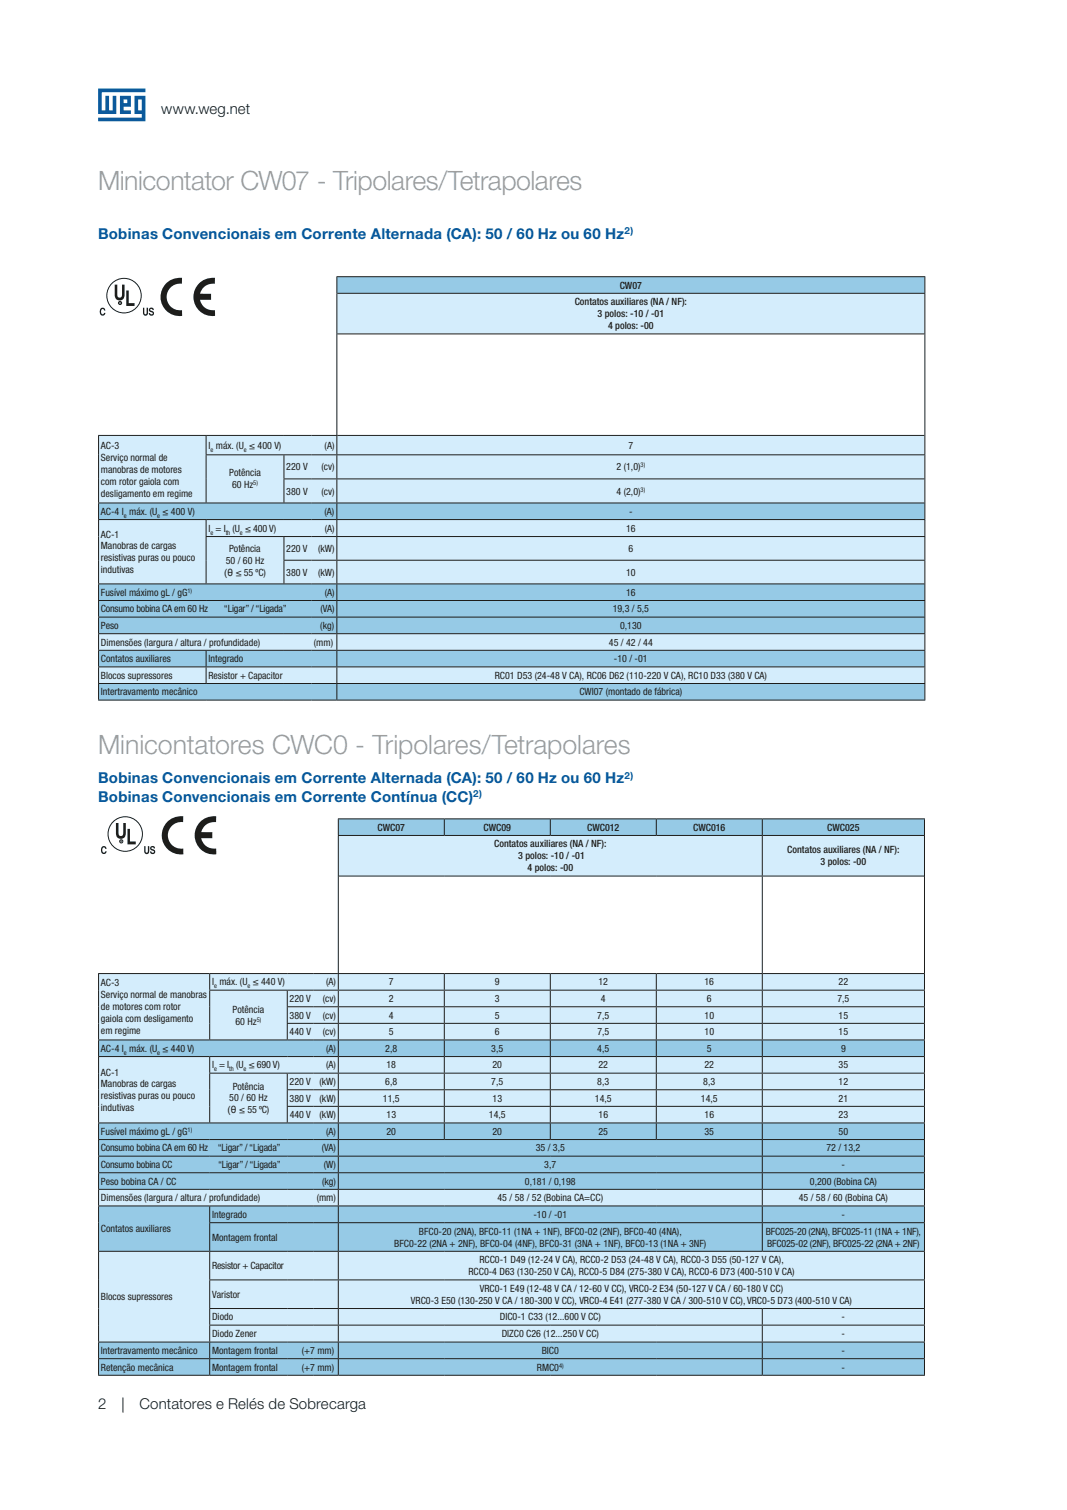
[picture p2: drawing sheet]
<svg xmlns="http://www.w3.org/2000/svg" width="210mm" height="297mm" viewBox="0 0 210 297" stroke-linecap="round" stroke-linejoin="round" font-family="sans-serif">
<defs><g id="words">
<g font-size="5.2" fill="#9d9d9d">
<text x="19.3" y="37.3">Minicontator CW07 - Tripolares/Tetrapolares</text>
<text x="19.3" y="148.4">Minicontatores CWC0 - Tripolares/Tetrapolares</text>
</g>
<g font-size="3" fill="#1d1d1b">
<text x="31.7" y="22.4">www.weg.net</text>
<text x="19.3" y="277.2">2</text>
<text x="27.4" y="277.2">Contatores e Relés de Sobrecarga</text>
</g>
<g font-size="3" fill="#00569e">
<text x="19.3" y="47">Bobinas Convencionais em Corrente Alternada (CA): 50 / 60 Hz ou 60 Hz</text>
<text x="19.3" y="154">Bobinas Convencionais em Corrente Alternada (CA): 50 / 60 Hz ou 60 Hz</text>
<text x="19.3" y="157.8">Bobinas Convencionais em Corrente Contínua (CC)</text>
</g>
<g font-size="2" fill="#1d1d1b">
<text x="121.9" y="56.8">CW07</text>
<text x="113.1" y="60">Contatos auxiliares (NA / NF):</text>
<text x="117.6" y="62.4">3 polos: -10 / -01</text>
<text x="119.6" y="64.8">4 polos: -00</text>
<text x="19.9" y="88.3">AC-3</text>
<text x="41" y="88.3">I máx. (U ≤ 400 V)</text>
<text x="63.9" y="88.3">(A)</text>
<text x="123.6" y="88.3">7</text>
<text x="19.9" y="90.6">Serviço normal de</text>
<text x="19.9" y="93">manobras de motores</text>
<text x="19.9" y="95.4">com rotor gaiola com</text>
<text x="45.1" y="93.7">Potência</text>
<text x="56.3" y="92.5">220 V</text>
<text x="63.2" y="92.5">(cv)</text>
<text x="121.3" y="92.5">2 (1,0)</text>
<text x="19.9" y="97.7">desligamento em regime</text>
<text x="19.9" y="101.3">AC-4 I máx. (U ≤ 400 V)</text>
<text x="45.6" y="96.1">60 Hz</text>
<text x="56.3" y="97.3">380 V</text>
<text x="63.2" y="97.3">(cv)</text>
<text x="63.8" y="101.3">(A)</text>
<text x="121.3" y="97.3">4 (2,0)</text>
<text x="123.8" y="101.3">-</text>
<text x="19.9" y="105.8">AC-1</text>
<text x="41" y="104.6">I = I (U ≤ 400 V)</text>
<text x="63.9" y="104.6">(A)</text>
<text x="123.2" y="104.6">16</text>
<text x="19.9" y="108.1">Manobras de cargas</text>
<text x="19.9" y="110.4">resistivas puras ou pouco</text>
<text x="19.9" y="112.7">indutivas</text>
<text x="44.1" y="113.2">(θ ≤ 55 ºC)</text>
<text x="44.4" y="110.9">50 / 60 Hz</text>
<text x="45.1" y="108.6">Potência</text>
<text x="56.3" y="108.6">220 V</text>
<text x="56.3" y="113.2">380 V</text>
<text x="62.6" y="108.6">(kW)</text>
<text x="62.6" y="113.2">(kW)</text>
<text x="123.2" y="113.2">10</text>
<text x="123.6" y="108.6">6</text>
<text x="19.9" y="117.2">Fusível máximo gL / gG</text>
<text x="63.9" y="117.2">(A)</text>
<text x="123.2" y="117.2">16</text>
<text x="19.9" y="123.7">Peso</text>
<text x="19.9" y="120.5">Consumo bobina CA em 60 Hz</text>
<text x="44.1" y="120.5">“Ligar” / “Ligada”</text>
<text x="63" y="123.7">(kg)</text>
<text x="63" y="120.5">(VA)</text>
<text x="120.5" y="120.5">19,3 / 5,5</text>
<text x="122" y="123.7">0,130</text>
<text x="19.9" y="127">Dimensões (largura / altura / profundidade)</text>
<text x="19.9" y="130.3">Contatos auxiliares</text>
<text x="41" y="130.3">Integrado</text>
<text x="61.7" y="127">(mm)</text>
<text x="119.8" y="127">45 / 42 / 44</text>
<text x="120.8" y="130.3">-10 / -01</text>
<text x="19.9" y="133.5">Blocos supressores</text>
<text x="19.9" y="136.8">Intertravamento mecânico</text>
<text x="41" y="133.5">Resistor + Capacitor</text>
<text x="97.3" y="133.5">RC01 D53 (24-48 V CA), RC06 D62 (110-220 V CA), RC10 D33 (380 V CA)</text>
<text x="114" y="136.8">CWI07 (montado de fábrica)</text>
<text x="74.3" y="163.4">CWC07</text>
<text x="95.1" y="163.4">CWC09</text>
<text x="97.2" y="166.7">Contatos auxiliares (NA / NF):</text>
<text x="115.5" y="163.4">CWC012</text>
<text x="136.4" y="163.4">CWC016</text>
<text x="154.9" y="167.9">Contatos auxiliares (NA / NF):</text>
<text x="162.7" y="163.4">CWC025</text>
<text x="101.9" y="169">3 polos: -10 / -01</text>
<text x="103.8" y="171.4">4 polos: -00</text>
<text x="161.4" y="170.2">3 polos: -00</text>
<text x="19.9" y="194">AC-3</text>
<text x="19.9" y="196.4">Serviço normal de manobras</text>
<text x="41.7" y="193.8">I máx. (U ≤ 440 V)</text>
<text x="57" y="197.1">220 V</text>
<text x="63.5" y="197.1">(cv)</text>
<text x="64.2" y="193.8">(A)</text>
<text x="76.5" y="197.1">2</text>
<text x="76.5" y="193.8">7</text>
<text x="97.4" y="197.1">3</text>
<text x="97.4" y="193.8">9</text>
<text x="117.7" y="193.8">12</text>
<text x="118.2" y="197.1">4</text>
<text x="138.6" y="193.8">16</text>
<text x="139.1" y="197.1">6</text>
<text x="164.7" y="197.1">7,5</text>
<text x="165" y="193.8">22</text>
<text x="19.9" y="198.7">de motores com rotor</text>
<text x="19.9" y="201.1">gaiola com desligamento</text>
<text x="19.9" y="203.5">em regime</text>
<text x="45.8" y="199.2">Potência</text>
<text x="46.3" y="201.6">60 Hz</text>
<text x="57" y="200.4">380 V</text>
<text x="57" y="203.6">440 V</text>
<text x="63.5" y="200.4">(cv)</text>
<text x="63.5" y="203.6">(cv)</text>
<text x="76.5" y="200.4">4</text>
<text x="76.5" y="203.6">5</text>
<text x="97.4" y="200.4">5</text>
<text x="97.4" y="203.6">6</text>
<text x="117.5" y="200.4">7,5</text>
<text x="117.5" y="203.6">7,5</text>
<text x="138.6" y="200.4">10</text>
<text x="138.6" y="203.6">10</text>
<text x="165" y="200.4">15</text>
<text x="165" y="203.6">15</text>
<text x="19.9" y="206.9">AC-4 I máx. (U ≤ 440 V)</text>
<text x="64.2" y="206.9">(A)</text>
<text x="75.8" y="206.9">2,8</text>
<text x="96.7" y="206.9">3,5</text>
<text x="117.5" y="206.9">4,5</text>
<text x="139.1" y="206.9">5</text>
<text x="165.4" y="206.9">9</text>
<text x="19.9" y="211.6">AC-1</text>
<text x="19.9" y="213.9">Manobras de cargas</text>
<text x="41.7" y="210.2">I = I (U ≤ 690 V)</text>
<text x="45.8" y="214.4">Potência</text>
<text x="57" y="213.4">220 V</text>
<text x="62.8" y="213.4">(kW)</text>
<text x="64.2" y="210.2">(A)</text>
<text x="75.8" y="213.4">6,8</text>
<text x="76" y="210.2">18</text>
<text x="96.7" y="213.4">7,5</text>
<text x="96.9" y="210.2">20</text>
<text x="117.5" y="213.4">8,3</text>
<text x="117.7" y="210.2">22</text>
<text x="138.4" y="213.4">8,3</text>
<text x="138.6" y="210.2">22</text>
<text x="165" y="210.2">35</text>
<text x="165" y="213.4">12</text>
<text x="19.9" y="216.2">resistivas puras ou pouco</text>
<text x="19.9" y="218.5">indutivas</text>
<text x="44.8" y="219">(θ ≤ 55 ºC)</text>
<text x="45.1" y="216.7">50 / 60 Hz</text>
<text x="57" y="216.7">380 V</text>
<text x="57" y="220">440 V</text>
<text x="62.9" y="216.7">(kW)</text>
<text x="62.9" y="220">(kW)</text>
<text x="75.3" y="216.7">11,5</text>
<text x="76" y="220">13</text>
<text x="96.2" y="220">14,5</text>
<text x="96.9" y="216.7">13</text>
<text x="117" y="216.7">14,5</text>
<text x="117.8" y="220">16</text>
<text x="137.9" y="216.7">14,5</text>
<text x="138.6" y="220">16</text>
<text x="165" y="216.7">21</text>
<text x="165" y="220">23</text>
<text x="19.9" y="226.5">Consumo bobina CA em 60 Hz</text>
<text x="19.9" y="223.2">Fusível máximo gL / gG</text>
<text x="42.8" y="226.5">“Ligar” / “Ligada”</text>
<text x="63.3" y="226.5">(VA)</text>
<text x="64.2" y="223.2">(A)</text>
<text x="76" y="223.2">20</text>
<text x="96.9" y="223.2">20</text>
<text x="105.4" y="226.5">35 / 3,5</text>
<text x="117.7" y="223.2">25</text>
<text x="138.6" y="223.2">35</text>
<text x="162.6" y="226.5">72 / 13,2</text>
<text x="165" y="223.2">50</text>
<text x="19.9" y="229.8">Consumo bobina CC</text>
<text x="19.9" y="233">Peso bobina CA / CC</text>
<text x="42.9" y="229.8">“Ligar” / “Ligada”</text>
<text x="63.4" y="233">(kg)</text>
<text x="63.7" y="229.8">(W)</text>
<text x="103.3" y="233">0,181 / 0,198</text>
<text x="107.1" y="229.8">3,7</text>
<text x="159.3" y="233">0,200 (Bobina CA)</text>
<text x="165.6" y="229.8">-</text>
<text x="19.9" y="236.3">Dimensões (largura / altura / profundidade)</text>
<text x="41.7" y="239.6">Integrado</text>
<text x="62.3" y="236.3">(mm)</text>
<text x="97.9" y="236.3">45 / 58 / 52 (Bobina CA=CC)</text>
<text x="104.9" y="239.6">-10 / -01</text>
<text x="157.1" y="236.3">45 / 58 / 60 (Bobina CA)</text>
<text x="165.6" y="239.6">-</text>
<text x="19.9" y="242.4">Contatos auxiliares</text>
<text x="41.7" y="244">Montagem frontal</text>
<text x="77.6" y="245.2">BFC0-22 (2NA + 2NF), BFC0-04 (4NF), BFC0-31 (3NA + 1NF), BFC0-13 (1NA + 3NF)</text>
<text x="82.4" y="242.9">BFC0-20 (2NA), BFC0-11 (1NA + 1NF), BFC0-02 (2NF), BFC0-40 (4NA),</text>
<text x="150.7" y="242.9">BFC025-20 (2NA), BFC025-11 (1NA + 1NF),</text>
<text x="150.9" y="245.2">BFC025-02 (2NF), BFC025-22 (2NA + 2NF)</text>
<text x="41.7" y="249.7">Resistor + Capacitor</text>
<text x="92.2" y="250.8">RCC0-4 D63 (130-250 V CA), RCC0-5 D84 (275-380 V CA), RCC0-6 D73 (400-510 V CA)</text>
<text x="94.3" y="248.5">RCC0-1 D49 (12-24 V CA), RCC0-2 D53 (24-48 V CA), RCC0-3 D55 (50-127 V CA),</text>
<text x="19.9" y="255.8">Blocos supressores</text>
<text x="41.7" y="255.3">Varistor</text>
<text x="80.8" y="256.5">VRC0-3 E50 (130-250 V CA / 180-300 V CC), VRC0-4 E41 (277-380 V CA / 300-510 V CC), VRC0-5 D73 (400-510 V CA)</text>
<text x="94.4" y="254.1">VRC0-1 E49 (12-48 V CA / 12-60 V CC), VRC0-2 E34 (50-127 V CA / 60-180 V CC)</text>
<text x="41.7" y="259.7">Diodo</text>
<text x="41.7" y="263">Diodo Zener</text>
<text x="98.3" y="259.7">DIC0-1 C33 (12...600 V CC)</text>
<text x="98.7" y="263">DIZC0 C26 (12...250 V CC)</text>
<text x="165.6" y="259.7">-</text>
<text x="165.6" y="263">-</text>
<text x="19.9" y="266.3">Intertravamento mecânico</text>
<text x="19.9" y="269.6">Retenção mecânica</text>
<text x="41.7" y="266.3">Montagem frontal</text>
<text x="41.7" y="269.6">Montagem frontal</text>
<text x="59.4" y="266.3">(+7 mm)</text>
<text x="59.4" y="269.6">(+7 mm)</text>
<text x="105.6" y="269.6">RMC0</text>
<text x="106.6" y="266.3">BIC0</text>
<text x="165.6" y="269.6">-</text>
<text x="165.6" y="266.3">-</text>
</g>
<g font-size="1.9" fill="#00569e">
<text x="122.9" y="46.1">2)</text>
<text x="122.9" y="153.2">2)</text>
<text x="93.1" y="156.9">2)</text>
</g>
<g font-size="1.3" fill="#1d1d1b">
<text x="41.4" y="88.9">e</text>
<text x="48" y="88.9">e</text>
<text x="49.8" y="95.5">5)</text>
<text x="126" y="92">3)</text>
<text x="24.4" y="101.9">e</text>
<text x="30.9" y="101.9">e</text>
<text x="126" y="96.7">3)</text>
<text x="41.4" y="105.2">e</text>
<text x="44.4" y="105.2">th</text>
<text x="47.2" y="105.2">e</text>
<text x="36.9" y="116.6">1)</text>
<text x="42.1" y="194.4">e</text>
<text x="48.7" y="194.4">e</text>
<text x="50.5" y="201">5)</text>
<text x="24.4" y="207.5">e</text>
<text x="30.9" y="207.5">e</text>
<text x="42.1" y="210.8">e</text>
<text x="45.1" y="210.8">th</text>
<text x="47.9" y="210.8">e</text>
<text x="36.9" y="222.6">1)</text>
<text x="110" y="269">4)</text>
</g>
</g></defs>
<g fill="#00569e">
<path d="M19.3 17.4h9.3v.7h-8.6v3.6h.7v-2.8h.8v2.8h.7v-2.8h.7v3.5h-3.6z"/>
<path d="M23.6 18.9v3.5h2.1v-.7h-1.4v-.7h1.4v-2.1zM24.3 19.6h.7v.7h-.7z"/>
<path d="M19.3 23.1v.8h9.3v-5h-2.1v3.5h1.4v.7zM27.2 19.6h.7v2.1h-.7z"/>
</g>
<path d="M24.2 274.9v3" fill="none" stroke="#1d1d1b" stroke-width=".2"/>
<path d="M66.6 161.1h20.8v3.2h-20.8zM87.4 161.1h20.9v3.2h-20.9zM108.3 161.1h20.8v3.2h-20.8zM129.1 161.1h20.9v3.2h-20.9zM150 161.1h31.9v3.2h-31.9zM19.4 204.6h42.2v3.2h-42.2zM61.6 204.6h5v3.2h-5zM66.6 204.6h20.8v3.2h-20.8zM87.4 204.6h20.9v3.2h-20.9zM108.3 204.6h20.8v3.2h-20.8zM129.1 204.6h20.9v3.2h-20.9zM150 204.6h31.9v3.2h-31.9zM19.4 220.9h42.2v3.3h-42.2zM61.6 220.9h5v3.3h-5zM66.6 220.9h20.8v3.3h-20.8zM87.4 220.9h20.9v3.3h-20.9zM108.3 220.9h20.8v3.3h-20.8zM129.1 220.9h20.9v3.3h-20.9zM150 220.9h31.9v3.3h-31.9zM66.6 224.2h83.4v3.2h-83.4zM150 224.2h31.9v3.2h-31.9zM66.6 227.4h83.4v3.3h-83.4zM150 227.4h31.9v3.3h-31.9zM19.4 230.7h42.2v3.3h-42.2zM61.6 230.7h5v3.3h-5zM66.6 230.7h83.4v3.3h-83.4zM150 230.7h31.9v3.3h-31.9zM19.4 237.2h21.9v9h-21.9zM41.3 237.2h25.3v3.3h-25.3zM66.6 237.2h83.4v3.3h-83.4zM150 237.2h31.9v3.3h-31.9zM41.3 240.5h25.3v5.6h-25.3zM66.6 240.5h83.4v5.6h-83.4zM150 240.5h31.9v5.6h-31.9zM19.4 264h21.9v3.3h-21.9zM41.3 264h25.3v3.3h-25.3zM66.6 264h83.4v3.3h-83.4zM150 264h31.9v3.3h-31.9zM19.4 267.3h21.9v3.2h-21.9zM41.3 267.3h25.3v3.2h-25.3zM66.6 267.3h83.4v3.2h-83.4zM150 267.3h31.9v3.2h-31.9z" fill="#96cae6"/>
<g fill="#d4edfc">
<path d="M66.6 164.3h83.4v8h-83.4zM150 164.3h31.9v8h-31.9zM19.4 191.5h21.9v13.1h-21.9zM41.3 191.5h20.3v3.3h-20.3zM61.6 191.5h5v3.3h-5zM66.6 191.5h20.8v3.3h-20.8zM87.4 191.5h20.9v3.3h-20.9zM108.3 191.5h20.8v3.3h-20.8zM129.1 191.5h20.9v3.3h-20.9zM150 191.5h31.9v3.3h-31.9zM41.3 194.8h15.2v9.8h-15.2zM56.5 194.8h5.1v3.2h-5.1zM61.6 194.8h5v3.2h-5zM66.6 194.8h20.8v3.2h-20.8zM87.4 194.8h20.9v3.2h-20.9zM108.3 194.8h20.8v3.2h-20.8zM129.1 194.8h20.9v3.2h-20.9zM150 194.8h31.9v3.2h-31.9zM56.5 198h5.1v3.3h-5.1zM61.6 198h5v3.3h-5zM66.6 198h20.8v3.3h-20.8zM87.4 198h20.9v3.3h-20.9zM108.3 198h20.8v3.3h-20.8zM129.1 198h20.9v3.3h-20.9zM150 198h31.9v3.3h-31.9zM56.5 201.3h5.1v3.3h-5.1zM61.6 201.3h5v3.3h-5zM66.6 201.3h20.8v3.3h-20.8zM87.4 201.3h20.9v3.3h-20.9zM108.3 201.3h20.8v3.3h-20.8zM129.1 201.3h20.9v3.3h-20.9zM150 201.3h31.9v3.3h-31.9zM66.6 207.8h20.8v3.3h-20.8zM87.4 207.8h20.9v3.3h-20.9zM108.3 207.8h20.8v3.3h-20.8zM129.1 207.8h20.9v3.3h-20.9zM150 207.8h31.9v3.3h-31.9zM66.6 211.1h20.8v3.3h-20.8zM87.4 211.1h20.9v3.3h-20.9zM108.3 211.1h20.8v3.3h-20.8zM129.1 211.1h20.9v3.3h-20.9zM150 211.1h31.9v3.3h-31.9zM66.6 214.4h20.8v3.2h-20.8zM87.4 214.4h20.9v3.2h-20.9zM108.3 214.4h20.8v3.2h-20.8zM129.1 214.4h20.9v3.2h-20.9zM150 214.4h31.9v3.2h-31.9zM66.6 217.6h20.8v3.3h-20.8zM87.4 217.6h20.9v3.3h-20.9zM108.3 217.6h20.8v3.3h-20.8zM129.1 217.6h20.9v3.3h-20.9zM150 217.6h31.9v3.3h-31.9zM66.6 234h83.4v3.2h-83.4zM150 234h31.9v3.2h-31.9zM19.4 246.2h21.9v17.8h-21.9zM66.6 246.2h115.3v5.6h-115.3zM66.6 251.8h115.3v5.6h-115.3zM66.6 257.4h83.4v3.3h-83.4zM150 257.4h31.9v3.3h-31.9zM66.6 260.7h83.4v3.3h-83.4zM150 260.7h31.9v3.3h-31.9z"/>
<path d="M19.4 207.8h21.9v13.1h-21.9zM41.3 207.8h20.3v3.3h-20.3zM61.6 207.8h5v3.3h-5zM41.3 211.1h15.2v9.8h-15.2zM56.5 211.1h5.1v3.3h-5.1zM61.6 211.1h5v3.3h-5zM56.5 214.4h5.1v3.2h-5.1zM61.6 214.4h5v3.2h-5zM56.5 217.6h5.1v3.3h-5.1zM61.6 217.6h5v3.3h-5zM19.4 234h42.2v3.2h-42.2zM61.6 234h5v3.2h-5zM41.3 246.2h15.2v5.6h-15.2zM56.5 246.2h10.1v5.6h-10.1zM41.3 251.8h15.2v5.6h-15.2zM56.5 251.8h10.1v5.6h-10.1zM41.3 257.4h15.2v3.3h-15.2zM56.5 257.4h10.1v3.3h-10.1zM41.3 260.7h15.2v3.3h-15.2zM56.5 260.7h10.1v3.3h-10.1z"/>
</g>
<path d="M19.4 224.2h42.2v3.2h-42.2zM61.6 224.2h5v3.2h-5zM19.4 227.4h42.2v3.3h-42.2zM61.6 227.4h5v3.3h-5z" fill="#96cae6"/>
<g fill="none" stroke="#1d1d1b" stroke-width=".2">
<path d="M66.5 161.1h115.5M66.5 164.3h115.5M66.6 161.2v3.1M66.6 164.4v27M66.6 172.3h115.2M87.4 161.2v3.1M108.3 161.2v3.1M129.1 161.2v3.1M150 161.2v3.1M150 164.4v7.9M150 172.4v19M181.9 161.2v3.1"/>
<path d="M181.9 164.4v27M19.3 191.5h162.7M19.4 191.6v12.9M41.2 194.8h140.8M41.3 191.6v3.1M41.3 194.9v9.6M56.4 198h125.6M56.5 194.9v3.1M56.5 198.1v3.1M66.6 191.6v3.1M66.6 194.9v3.1M66.6 198.1v3.1"/>
<path d="M87.4 191.6v3.1M87.4 194.9v3.1M87.4 198.1v3.1M108.3 191.6v3.1M108.3 194.9v3.1M108.3 198.1v3.1M129.1 191.6v3.1M129.1 194.9v3.1M129.1 198.1v3.1M150 191.6v3.1M150 194.9v3.1M150 198.1v3.1"/>
<path d="M181.9 191.6v3.1M181.9 194.9v3.1M181.9 198.1v3.1M19.3 207.8h162.7M19.3 204.6h162.7M19.4 204.7v3.1M19.4 207.9v12.9M41.2 211.1h140.8M41.3 207.9v3.1M41.3 211.2v9.6M56.4 214.4h125.6M56.4 217.6h125.6"/>
<path d="M56.4 201.3h125.6M56.5 201.4v3.1M56.5 211.2v3.1M56.5 214.5v3.1M56.5 217.7v3.1M66.6 201.4v3.1M66.6 204.7v3.1M66.6 207.9v3.1M66.6 211.2v3.1M66.6 214.5v3.1M66.6 217.7v3.1M87.4 201.4v3.1"/>
<path d="M87.4 204.7v3.1M87.4 207.9v3.1M87.4 211.2v3.1M87.4 214.5v3.1M87.4 217.7v3.1M108.3 201.4v3.1M108.3 204.7v3.1M108.3 207.9v3.1M108.3 211.2v3.1M108.3 214.5v3.1M108.3 217.7v3.1M129.1 201.4v3.1"/>
<path d="M129.1 204.7v3.1M129.1 207.9v3.1M129.1 211.2v3.1M129.1 214.5v3.1M129.1 217.7v3.1M150 201.4v3.1M150 204.7v3.1M150 207.9v3.1M150 211.2v3.1M150 214.5v3.1M150 217.7v3.1M181.9 201.4v3.1"/>
<path d="M181.9 204.7v3.1M181.9 207.9v3.1M181.9 211.2v3.1M181.9 214.5v3.1M181.9 217.7v3.1M19.3 227.4h162.7M19.3 237.2h162.7M19.3 220.9h162.7M19.3 224.2h162.7M19.3 230.7h162.7M19.3 234h162.7M19.4 221v3.1"/>
<path d="M19.4 224.2v3.1M19.4 227.5v3.1M19.4 230.8v3.1M19.4 234v3.1M19.4 237.3v8.8M41.3 237.3v3.1M66.6 221v3.1M66.6 224.2v3.1M66.6 227.5v3.1M66.6 230.8v3.1M66.6 234v3.1M66.6 237.3v3.1"/>
<path d="M87.4 221v3.1M108.3 221v3.1M129.1 221v3.1M150 221v3.1M150 224.2v3.1M150 227.5v3.1M150 230.8v3.1M150 234v3.1M150 237.3v3.1M181.9 221v3.1M181.9 224.2v3.1M181.9 227.5v3.1"/>
<path d="M181.9 230.8v3.1M181.9 234v3.1M181.9 237.3v3.1M19.3 246.2h162.7M19.4 246.2v17.7M41.2 251.8h140.8M41.2 257.4h140.8M41.2 240.5h140.8M41.3 240.6v5.5M41.3 246.2v5.5M41.3 251.9v5.4M41.3 257.5v3.1"/>
<path d="M66.6 240.6v5.5M66.6 246.2v5.5M66.6 251.9v5.4M66.6 257.5v3.1M150 240.6v5.5M150 257.5v3.1M181.9 240.6v5.5M181.9 246.2v5.5M181.9 251.9v5.4M181.9 257.5v3.1M19.3 264h162.7M19.3 267.3h162.7"/>
<path d="M19.3 270.5h162.7M19.4 264.1v3.1M19.4 267.4v3.1M41.2 260.7h140.8M41.3 260.8v3.1M41.3 264.1v3.1M41.3 267.4v3.1M66.6 260.8v3.1M66.6 264.1v3.1M66.6 267.4v3.1M150 260.8v3.1M150 264.1v3.1"/>
<path d="M150 267.4v3.1M181.9 260.8v3.1M181.9 264.1v3.1M181.9 267.4v3.1"/>
</g>
<g fill="#1d1d1b">
<path d="M22.8 161.9h.5v1.9a.5 .5 0 0 0 .5 .7 .5 .5 0 0 0 .4-.7v-1.9h.5v2a.99 .99 0 0 1-.9 1.1 .99 .99 0 0 1-1-1.1z" fill-rule="evenodd"/>
<path d="M25.1 163.1h.5v2.4h1.1v.6h-1.6z" fill-rule="evenodd"/>
<path d="M23.7 165.3h.3l-.1 .2 .2 .2-.3-.2-.1 .2zM23.8 165.4l.1 .1z" fill-rule="evenodd"/>
</g>
<circle cx="23.9" cy="165.5" r=".31" fill="none" stroke="#1d1d1b" stroke-width=".2"/>
<g fill="#1d1d1b">
<path d="M20.1 166.6l.6-.1 .3 .5h-.3a.33 .33 0 0 0-.4-.3 .33 .33 0 0 0-.2 .5 .33 .33 0 0 0 .2 .5 .33 .33 0 0 0 .4-.2h.3a.58 .58 0 0 1-.7 .5 .58 .58 0 0 1-.4-.8z" fill-rule="evenodd"/>
<path d="M28.4 166.4h.2v1.1a.23 .23 0 0 0 .3 .2 .23 .23 0 0 0 .2-.2v-1.1h.3v1a.5 .5 0 0 1-.5 .6 .5 .5 0 0 1-.5-.6z" fill-rule="evenodd"/>
<path d="M29.7 166.6a.49 .49 0 0 1 .5-.1 .49 .49 0 0 1 .3 .4h-.3l-.2-.2h-.2v.3a.57 .57 0 0 1 .7 .3 .57 .57 0 0 1-.2 .7 .53 .53 0 0 1-.8-.5h.3a.26 .26 0 0 0 .2 .3 .26 .26 0 0 0 .3-.3 .26 .26 0 0 0-.4-.2 .44 .44 0 0 1-.2-.7z" fill-rule="evenodd"/>
</g>
<circle cx="24.6" cy="164.1" r="3.4" fill="none" stroke="#1d1d1b" stroke-width=".2"/>
<g fill="#1d1d1b">
<path d="M32.8 161.8a3.9 3.9 0 0 1 3.2-1.2v1.1a2.63 2.63 0 0 0-3 2.6 2.63 2.63 0 0 0 3 2.6l.1 1.2a3.8 3.8 0 0 1-3.9-2 3.8 3.8 0 0 1 .6-4.3z" fill-rule="evenodd"/>
<path d="M39.3 161.7a3.9 3.9 0 0 1 3.2-1.1v1.1a2.61 2.61 0 0 0-2.9 2h2.2v1.2h-2.2a2.58 2.58 0 0 0 2.9 2v1.2a3.8 3.8 0 0 1-3.8-2.1 3.8 3.8 0 0 1 .6-4.3z" fill-rule="evenodd"/>
</g>
<path d="M66.3 54.4h115.6v3.3h-115.6zM19.4 114.9h46.9v3.2h-46.9zM66.3 114.9h115.6v3.2h-115.6z" fill="#96cae6"/>
<g fill="#d4edfc">
<path d="M66.3 57.7h115.6v8h-115.6zM66.3 89.5h115.6v4.7h-115.6zM66.3 102.2h115.6v3.3h-115.6zM66.3 105.5h115.6v4.7h-115.6zM66.3 110.2h115.6v4.7h-115.6z"/>
<path d="M19.4 85.7h21.1v13.2h-21.1zM40.5 85.7h25.8v3.8h-25.8zM66.3 85.7h115.6v3.8h-115.6zM40.5 89.5h15.4v9.4h-15.4zM55.9 89.5h5.4v4.7h-5.4zM61.3 89.5h5v4.7h-5zM55.9 94.2h5.4v4.7h-5.4zM61.3 94.2h5v4.7h-5zM66.3 94.2h115.6v4.7h-115.6zM19.4 102.2h21.1v12.7h-21.1zM40.5 102.2h20.8v3.3h-20.8zM61.3 102.2h5v3.3h-5zM40.5 105.5h15.4v9.4h-15.4zM55.9 105.5h5.4v4.7h-5.4zM61.3 105.5h5v4.7h-5zM55.9 110.2h5.4v4.7h-5.4zM61.3 110.2h5v4.7h-5zM19.4 124.7h41.9v3.2h-41.9zM61.3 124.7h5v3.2h-5zM66.3 124.7h115.6v3.2h-115.6zM19.4 131.2h21.1v3.3h-21.1zM40.5 131.2h25.8v3.3h-25.8zM66.3 131.2h115.6v3.3h-115.6z"/>
</g>
<path d="M19.4 98.9h46.9v3.3h-46.9zM66.3 98.9h115.6v3.3h-115.6zM19.4 118.1h41.9v3.3h-41.9zM61.3 118.1h5v3.3h-5zM66.3 118.1h115.6v3.3h-115.6zM19.4 121.4h46.9v3.3h-46.9zM66.3 121.4h115.6v3.3h-115.6zM19.4 127.9h21.1v3.3h-21.1zM40.5 127.9h25.8v3.3h-25.8zM66.3 127.9h115.6v3.3h-115.6zM19.4 134.5h46.9v3.2h-46.9zM66.3 134.5h115.6v3.2h-115.6z" fill="#96cae6"/>
<g fill="none" stroke="#1d1d1b" stroke-width=".2">
<path d="M66.2 54.4h115.8M66.3 54.5v31.1M66.3 57.7h115.7M181.9 54.5v3.1M181.9 57.8v7.8M66.3 65.7h115.7M181.9 65.8v23.6M19.3 98.9h162.7M19.3 85.7h162.6M19.4 85.7v13.2M19.4 99v3.1M40.5 89.5h141.5"/>
<path d="M40.5 85.7v3.7M40.5 89.6v9.3M55.8 94.2h126.2M55.9 89.6v4.5M55.9 94.3v4.6M66.3 85.7v3.7M66.3 89.6v4.5M66.3 94.3v4.6M66.3 99v3.1M181.9 89.6v4.5M181.9 94.3v4.6M181.9 99v3.1"/>
<path d="M19.3 118.1h162.7M19.3 102.2h162.7M19.3 114.9h162.7M19.4 102.3v12.5M19.4 114.9v3.1M19.4 118.2v3.1M40.5 105.5h141.5M40.5 102.3v3.2M40.5 105.6v9.2M55.8 110.2h126.2M55.9 105.6v4.5M55.9 110.3v4.5"/>
<path d="M66.3 102.3v3.2M66.3 105.6v4.5M66.3 110.3v4.5M66.3 114.9v3.1M66.3 118.2v3.1M181.9 102.3v3.2M181.9 105.6v4.5M181.9 110.3v4.5M181.9 114.9v3.1M181.9 118.2v3.1M19.3 121.4h162.7M19.3 124.7h162.7"/>
<path d="M19.3 127.9h162.7M19.3 131.2h162.7M19.3 134.5h162.7M19.3 137.7h162.7M19.4 121.5v3.1M19.4 124.7v3.1M19.4 128v3.1M19.4 131.3v3.1M19.4 134.5v3.1M40.5 128v3.1M40.5 131.3v3.1M66.3 121.5v3.1"/>
<path d="M66.3 124.7v3.1M66.3 128v3.1M66.3 131.3v3.1M66.3 134.5v3.1M181.9 121.5v3.1M181.9 124.7v3.1M181.9 128v3.1M181.9 131.3v3.1M181.9 134.5v3.1"/>
</g>
<g fill="#1d1d1b">
<path d="M22.6 56h.5v1.9a.5 .5 0 0 0 .4 .7 .5 .5 0 0 0 .5-.7v-1.9h.5v1.9a.99 .99 0 0 1-1 1.2 .99 .99 0 0 1-.9-1.2z" fill-rule="evenodd"/>
<path d="M24.8 57.1h.5v2.5h1.2v.6h-1.7z" fill-rule="evenodd"/>
<path d="M23.5 59.4h.2v.2l.1 .2-.3-.2v.2zM23.5 59.5h.2z" fill-rule="evenodd"/>
</g>
<circle cx="23.6" cy="59.6" r=".31" fill="none" stroke="#1d1d1b" stroke-width=".2"/>
<g fill="#1d1d1b">
<path d="M19.8 60.7l.6-.1 .3 .5h-.2a.33 .33 0 0 0-.5-.3 .33 .33 0 0 0-.1 .5 .33 .33 0 0 0 .1 .5 .33 .33 0 0 0 .5-.2h.2a.58 .58 0 0 1-.7 .5 .58 .58 0 0 1-.4-.8z" fill-rule="evenodd"/>
<path d="M28.1 60.5h.3v1.1a.23 .23 0 0 0 .2 .2 .23 .23 0 0 0 .2-.2v-1.1h.3v1a.5 .5 0 0 1-.5 .6 .5 .5 0 0 1-.5-.6z" fill-rule="evenodd"/>
<path d="M29.4 60.6a.49 .49 0 0 1 .5-.1 .49 .49 0 0 1 .4 .5h-.3l-.2-.2h-.2v.2a.57 .57 0 0 1 .6 .4 .57 .57 0 0 1-.1 .6 .53 .53 0 0 1-.8-.4h.2a.26 .26 0 0 0 .3 .3 .26 .26 0 0 0 .2-.3 .26 .26 0 0 0-.3-.2h-.1a.44 .44 0 0 1-.2-.8z" fill-rule="evenodd"/>
</g>
<circle cx="24.4" cy="58.1" r="3.4" fill="none" stroke="#1d1d1b" stroke-width=".2"/>
<g fill="#1d1d1b">
<path d="M32.6 55.9a3.9 3.9 0 0 1 3.2-1.2v1.1a2.63 2.63 0 0 0-3 2.6 2.63 2.63 0 0 0 3 2.6v1.1a3.8 3.8 0 0 1-3.8-2 3.8 3.8 0 0 1 .6-4.2z" fill-rule="evenodd"/>
<path d="M39.1 55.8a3.9 3.9 0 0 1 3.2-1.1v1.1a2.61 2.61 0 0 0-2.9 2h2.1v1.2h-2.2a2.58 2.58 0 0 0 3 2v1.1a3.8 3.8 0 0 1-3.8-2 3.8 3.8 0 0 1 .6-4.3z" fill-rule="evenodd"/>
</g>
<use href="#words"/>
</svg>
